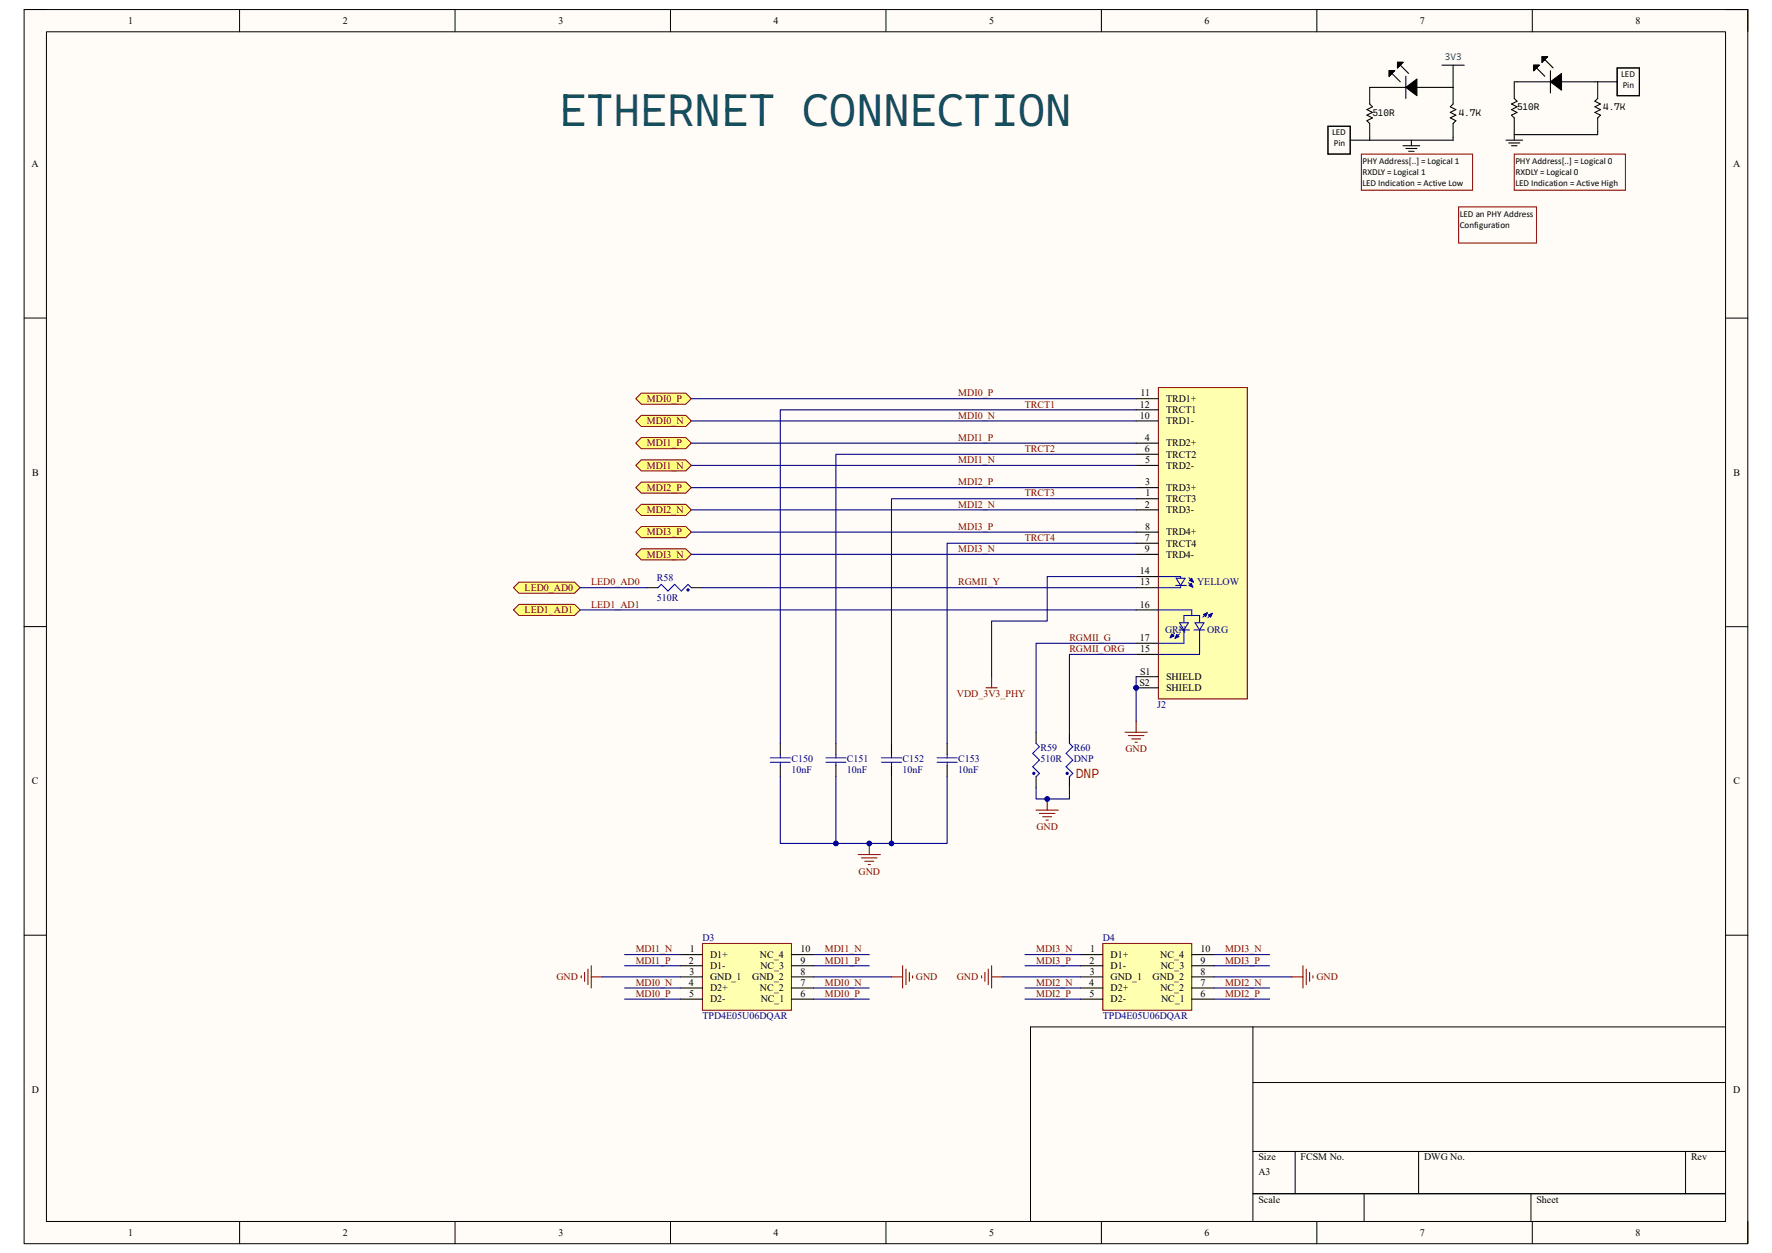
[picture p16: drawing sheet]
<svg xmlns="http://www.w3.org/2000/svg" width="420mm" height="297mm" viewBox="0 0 420 297" stroke-linecap="round" stroke-linejoin="round" font-family="sans-serif">
<defs><g id="words">
<text font-size="10.9" fill="#134f5c" x="132.7" y="29.8">ETHERNET CONNECTION</text>
<text font-size="3.2" fill="#f00" x="255" y="184.4">DNP</text>
<g font-size="2.4">
<text x="30.4" y="5.7">1</text>
<text x="81.2" y="5.7">2</text>
<text x="132.4" y="5.7">3</text>
<text x="183.3" y="5.7">4</text>
<text x="234.5" y="5.7">5</text>
<text x="285.5" y="5.7">6</text>
<text x="336.5" y="5.7">7</text>
<text x="387.6" y="5.7">8</text>
<text x="7.5" y="39.6">A</text>
<text x="410.8" y="39.6">A</text>
<text x="270.3" y="94">11</text>
<text x="276.4" y="95.3">TRD1+</text>
<text x="270.1" y="99.3">10</text>
<text x="270.2" y="96.6">12</text>
<text x="276.4" y="97.9">TRCT1</text>
<text x="276.4" y="100.6">TRD1-</text>
<text x="271.3" y="104.5">4</text>
<text x="271.4" y="107.1">6</text>
<text x="276.4" y="105.8">TRD2+</text>
<text x="7.6" y="112.8">B</text>
<text x="271.4" y="109.8">5</text>
<text x="276.4" y="108.5">TRCT2</text>
<text x="276.4" y="111.1">TRD2-</text>
<text x="410.9" y="112.8">B</text>
<text x="271.4" y="115.1">3</text>
<text x="271.5" y="117.7">1</text>
<text x="276.4" y="116.4">TRD3+</text>
<text x="276.4" y="119">TRCT3</text>
<text x="271.4" y="120.4">2</text>
<text x="271.4" y="125.6">8</text>
<text x="276.4" y="121.7">TRD3-</text>
<text x="271.4" y="128.2">7</text>
<text x="271.4" y="130.9">9</text>
<text x="276.4" y="126.9">TRD4+</text>
<text x="276.4" y="129.6">TRCT4</text>
<text x="270.1" y="136.1">14</text>
<text x="276.4" y="132.2">TRD4-</text>
<text x="270.3" y="138.8">13</text>
<text x="270.2" y="144.1">16</text>
<text x="270.2" y="152">17</text>
<text x="270.2" y="154.6">15</text>
<text x="270.2" y="159.9">S1</text>
<text x="276.4" y="161.2">SHIELD</text>
<text x="270" y="162.5">S2</text>
<text x="276.4" y="163.8">SHIELD</text>
<text x="7.6" y="185.9">C</text>
<text x="410.8" y="185.9">C</text>
<text x="163.5" y="225.8">1</text>
<text x="168.3" y="227.1">D1+</text>
<text x="180.1" y="227.1">NC_4</text>
<text x="189.7" y="225.8">10</text>
<text x="258.4" y="225.8">1</text>
<text x="263.2" y="227.1">D1+</text>
<text x="275" y="227.1">NC_4</text>
<text x="284.6" y="225.8">10</text>
<text x="163.3" y="228.4">2</text>
<text x="163.3" y="233.7">4</text>
<text x="163.4" y="231.1">3</text>
<text x="168.3" y="229.7">D1-</text>
<text x="168.3" y="232.4">GND_1</text>
<text x="178.3" y="232.4">GND_2</text>
<text x="180.3" y="229.7">NC_3</text>
<text x="189.7" y="233.7">7</text>
<text x="189.7" y="231.1">8</text>
<text x="189.7" y="228.4">9</text>
<text x="258.1" y="233.7">4</text>
<text x="258.2" y="228.4">2</text>
<text x="258.3" y="231.1">3</text>
<text x="263.2" y="229.7">D1-</text>
<text x="263.2" y="232.4">GND_1</text>
<text x="273.2" y="232.4">GND_2</text>
<text x="275.1" y="229.7">NC_3</text>
<text x="284.6" y="233.7">7</text>
<text x="284.6" y="231.1">8</text>
<text x="284.6" y="228.4">9</text>
<text x="163.4" y="236.3">5</text>
<text x="168.3" y="235">D2+</text>
<text x="168.3" y="237.6">D2-</text>
<text x="180.1" y="235">NC_2</text>
<text x="180.3" y="237.6">NC_1</text>
<text x="189.7" y="236.3">6</text>
<text x="258.2" y="236.3">5</text>
<text x="263.2" y="235">D2+</text>
<text x="263.2" y="237.6">D2-</text>
<text x="275" y="235">NC_2</text>
<text x="275.2" y="237.6">NC_1</text>
<text x="284.6" y="236.3">6</text>
<text x="7.5" y="259">D</text>
<text x="410.8" y="259">D</text>
<text x="298.3" y="275">Size</text>
<text x="308.3" y="275">FCSM No.</text>
<text x="337.5" y="275">DWG No.</text>
<text x="400.8" y="275">Rev</text>
<text x="298.3" y="278.5">A3</text>
<text x="298.3" y="285.1">Scale</text>
<text x="364.2" y="285.1">Sheet</text>
<text x="30.4" y="293">1</text>
<text x="81.2" y="293">2</text>
<text x="132.4" y="293">3</text>
<text x="183.3" y="293">4</text>
<text x="234.5" y="293">5</text>
<text x="285.5" y="293">6</text>
<text x="336.5" y="293">7</text>
<text x="387.6" y="293">8</text>
</g>
<g font-size="2.4" fill="#800000">
<text x="153.3" y="95.3">MDI0_P</text>
<text x="227.1" y="94">MDI0_P</text>
<text x="153.3" y="100.6">MDI0_N</text>
<text x="227.1" y="99.3">MDI0_N</text>
<text x="242.9" y="96.6">TRCT1</text>
<text x="153.3" y="105.8">MDI1_P</text>
<text x="227.1" y="104.5">MDI1_P</text>
<text x="242.9" y="107.1">TRCT2</text>
<text x="153.3" y="111.1">MDI1_N</text>
<text x="227.1" y="109.8">MDI1_N</text>
<text x="153.3" y="116.4">MDI2_P</text>
<text x="227.1" y="115.1">MDI2_P</text>
<text x="242.9" y="117.7">TRCT3</text>
<text x="153.3" y="121.7">MDI2_N</text>
<text x="227.1" y="120.4">MDI2_N</text>
<text x="227.1" y="125.6">MDI3_P</text>
<text x="153.3" y="126.9">MDI3_P</text>
<text x="227.1" y="130.9">MDI3_N</text>
<text x="242.9" y="128.2">TRCT4</text>
<text x="153.3" y="132.2">MDI3_N</text>
<text x="124.3" y="140.1">LED0_AD0</text>
<text x="140.1" y="138.8">LED0_AD0</text>
<text x="227.1" y="138.8">RGMII_Y</text>
<text x="124.3" y="145.4">LED1_AD1</text>
<text x="140.1" y="144.1">LED1_AD1</text>
<text x="253.4" y="152">RGMII_G</text>
<text x="253.4" y="154.6">RGMII_ORG</text>
<text x="226.8" y="165.1">VDD_3V3_PHY</text>
<text x="266.7" y="178.3">GND</text>
<text x="245.7" y="196.8">GND</text>
<text x="203.5" y="207.3">GND</text>
<text x="150.7" y="225.8">MDI1_N</text>
<text x="195.5" y="225.8">MDI1_N</text>
<text x="245.6" y="225.8">MDI3_N</text>
<text x="290.4" y="225.8">MDI3_N</text>
<text x="131.9" y="232.4">GND</text>
<text x="150.7" y="228.4">MDI1_P</text>
<text x="150.7" y="233.7">MDI0_N</text>
<text x="195.5" y="228.4">MDI1_P</text>
<text x="195.5" y="233.7">MDI0_N</text>
<text x="217.1" y="232.4">GND</text>
<text x="226.8" y="232.4">GND</text>
<text x="245.6" y="228.4">MDI3_P</text>
<text x="245.6" y="233.7">MDI2_N</text>
<text x="290.4" y="228.4">MDI3_P</text>
<text x="290.4" y="233.7">MDI2_N</text>
<text x="312" y="232.4">GND</text>
<text x="150.7" y="236.3">MDI0_P</text>
<text x="195.5" y="236.3">MDI0_P</text>
<text x="245.6" y="236.3">MDI2_P</text>
<text x="290.4" y="236.3">MDI2_P</text>
</g>
<g font-size="2.4" fill="#000080">
<text x="155.7" y="137.8">R58</text>
<text x="155.7" y="142.5">510R</text>
<text x="283.8" y="138.8">YELLOW</text>
<text x="276.1" y="150.1">GRN</text>
<text x="286.1" y="150.1">ORG</text>
<text x="274.3" y="167.8">J2</text>
<text x="246.6" y="178.1">R59</text>
<text x="254.5" y="178.1">R60</text>
<text x="187.6" y="180.7">C150</text>
<text x="187.6" y="183.3">10nF</text>
<text x="200.7" y="180.7">C151</text>
<text x="200.7" y="183.3">10nF</text>
<text x="213.9" y="180.7">C152</text>
<text x="213.9" y="183.3">10nF</text>
<text x="227.1" y="180.7">C153</text>
<text x="227.1" y="183.3">10nF</text>
<text x="246.6" y="180.7">510R</text>
<text x="254.5" y="180.7">DNP</text>
<text x="166.5" y="223.1">D3</text>
<text x="261.4" y="223.1">D4</text>
<text x="166.5" y="241.6">TPD4E05U06DQAR</text>
<text x="261.4" y="241.6">TPD4E05U06DQAR</text>
</g>
<text font-size="2.3" fill="#134f5c" x="342.5" y="14.2">3V3</text>
<g font-size="2.3">
<text x="325.3" y="27.4">510R</text>
<text x="345.7" y="27.4">4.7K</text>
<text x="359.6" y="26.1">510R</text>
<text x="380" y="26.1">4.7K</text>
</g>
<g font-size="2.2">
<text x="384.3" y="18.2">LED</text>
<text x="384.6" y="20.8">Pin</text>
<text x="315.7" y="32">LED</text>
<text x="316.1" y="34.6">Pin</text>
<text x="322.9" y="38.8">PHY Address[..] = Logical 1</text>
<text x="322.9" y="41.5">RXDLY = Logical 1</text>
<text x="359.2" y="38.8">PHY Address[..] = Logical 0</text>
<text x="359.2" y="41.5">RXDLY = Logical 0</text>
<text x="322.9" y="44.1">LED Indication = Active Low</text>
<text x="359.2" y="44.1">LED Indication = Active High</text>
<text x="346" y="51.4">LED an PHY Address</text>
<text x="346" y="54">Configuration</text>
</g>
</g></defs>
<path d="M5.7 2.3h408.6v292.5h-408.6z" fill-rule="evenodd" fill="#fffcf8"/>
<path d="M5.7 2.3h408.6v292.5h-408.6z" fill="none" stroke="#000" stroke-width=".24"/>
<path d="M11 7.5h398v282h-398z" fill-rule="evenodd" fill="#fffcf8"/>
<g fill="none" stroke="#000" stroke-width=".24">
<path d="M5.7 2.3h5.3M11 7.5h398v282h-398zM56.8 2.3v5.2M107.8 2.3v5.2M158.9 2.3v5.2M210 2.3v5.2M261 2.3v5.2M312.1 2.3v5.2M363.2 2.3v5.2M409 2.3h5.3v5.2M5.7 75.4h5.3M409 75.4h5.3"/>
<path d="M5.7 148.5h5.3M409 148.5h5.3M5.7 221.7h5.3M409 221.7h5.3M297 243.4v46.1M297 256.6h112M409 243.4h-164.8v46.1M297 272.9h112M307 272.9v10.1M336.2 272.9v10.1M399.5 272.9v10.1M56.8 289.5v5.3"/>
<path d="M107.9 289.5v5.3M158.9 289.5v5.3M210 289.5v5.3M261 289.5v5.3M297 283h112M312.1 289.5v5.3M323.3 283v6.5M362.9 283v6.5M363.2 289.5v5.3M414.3 289.5v5.3"/>
</g>
<circle cx="269.3" cy="163" r=".53" fill="#000080"/>
<circle cx="269.3" cy="163" r=".53" fill="none" stroke="#000080" stroke-width=".24"/>
<path d="M274.6 91.9h21v73.8h-21z" fill-rule="evenodd" fill="#ffffb0"/>
<path d="M274.6 91.9h21v73.8h-21z" fill="none" stroke="#800000" stroke-width=".25"/>
<g fill="none" stroke="#00f" stroke-width=".25">
<path d="M274.6 136.7h5.2v.2M278.6 138.8h2.5M278.8 137.1h2.1l-1.1 1.7zM279.8 138.9v.4h-5.2M281.7 138.1l1 1.1M281.8 136.9l1.1 1.1M274.6 144.6h7.9v1.3M278.4 150.1l-1.1 1.1M279.4 149.3h2.5M279.6 147.6h2.1l-1.1 1.7zM279.6 150.3l-1.1 1M280.6 147.5v-1.6h3.7v1.6"/>
<path d="M280.6 149.5v3h-6M283 149.3h2.5M283.3 147.6h2.1l-1.1 1.7zM284.3 149.5v5.6h-9.7M286.2 145.2l-1.1 1.1M287.3 145.4l-1 1"/>
</g>
<path d="M281.9 137.6l.6-.5 .4 .9z" fill="#00f"/>
<path d="M281.9 137.6l.6-.5 .4 .9z" fill="none" stroke="#00f" stroke-width=".25"/>
<path d="M281.8 138.8l.5-.5 .4 .9z" fill="#00f"/>
<path d="M281.8 138.8l.5-.5 .4 .9z" fill="none" stroke="#00f" stroke-width=".25"/>
<path d="M278.9 150.4l.5 .5-.9 .4z" fill="#00f"/>
<path d="M278.9 150.4l.5 .5-.9 .4z" fill="none" stroke="#00f" stroke-width=".25"/>
<path d="M277.7 150.3l.5 .5-.9 .4z" fill="#00f"/>
<path d="M277.7 150.3l.5 .5-.9 .4z" fill="none" stroke="#00f" stroke-width=".25"/>
<path d="M285.2 145.6l1-.4-.4 1z" fill="#00f"/>
<path d="M285.2 145.6l1-.4-.4 1z" fill="none" stroke="#00f" stroke-width=".25"/>
<path d="M286.4 145.8l.9-.4-.4 .9z" fill="#00f"/>
<path d="M286.4 145.8l.9-.4-.4 .9z" fill="none" stroke="#00f" stroke-width=".25"/>
<g fill="none" stroke="#000" stroke-width=".25">
<path d="M269.3 94.5h5.3M269.3 97.1h5.3M269.3 99.8h5.3M269.3 105.1h5.3M269.3 107.7h5.3M269.3 110.3h5.3M269.3 115.6h5.3M269.3 118.2h5.3M269.3 120.9h5.3M269.3 126.1h5.3M269.3 128.8h5.3M269.3 131.4h5.3"/>
<path d="M269.3 136.7h5.3M269.3 139.3h5.3M269.3 144.6h5.3M269.3 152.5h5.3M269.3 155.1h5.3M269.3 160.4h5.3M269.3 163h5.3"/>
</g>
<circle cx="269.3" cy="163" r=".53" fill="#000080"/>
<circle cx="269.3" cy="163" r=".53" fill="none" stroke="#000080" stroke-width=".24"/>
<path d="M166.5 223.6h21.1v15.9h-21.1z" fill-rule="evenodd" fill="#ffffb0"/>
<path d="M166.5 223.6h21.1v15.9h-21.1z" fill="none" stroke="#800000" stroke-width=".25"/>
<path d="M161.2 226.3h5.3M161.2 228.9h5.3M161.2 231.6h5.3M161.2 234.2h5.3M161.2 236.8h5.3M187.6 226.3h5.2M187.6 228.9h5.2M187.6 231.6h5.2M187.6 234.2h5.2M187.6 236.8h5.2" fill="none" stroke="#000" stroke-width=".25"/>
<path d="M261.4 223.6h21.1v15.9h-21.1z" fill-rule="evenodd" fill="#ffffb0"/>
<path d="M206 199.9v2.7M203.4 202.6h5.3M204.2 203.4h3.7M205 204.2h2.1M205.8 204.9h.5M261.4 223.6h21.1v15.9h-21.1z" fill="none" stroke="#800000" stroke-width=".25"/>
<g fill="none" stroke="#000" stroke-width=".25">
<path d="M184.9 176.2v2.6M198.1 176.2v2.6M211.3 176.2v2.6M224.5 176.2v2.6M184.9 181.5v2.6M198.1 181.5v2.6M211.3 181.5v2.6M224.5 181.5v2.6M256.1 226.3h5.3M256.1 228.9h5.3M256.1 231.6h5.3M256.1 234.2h5.3"/>
<path d="M256.1 236.8h5.3M282.5 226.3h5.2M282.5 228.9h5.2M282.5 231.6h5.2M282.5 234.2h5.2M282.5 236.8h5.2"/>
</g>
<g fill="none" stroke="#00f" stroke-width=".25">
<path d="M182.6 179.6h4.7M184.9 178.8v.8M195.7 179.6h4.8M198.1 178.8v.8M208.9 179.6h4.8M211.3 178.8v.8M222.1 179.6h4.8M224.5 178.8v.8M182.6 180.7h4.7M184.9 180.7v.8M195.7 180.7h4.8M198.1 180.7v.8"/>
<path d="M208.9 180.7h4.8M211.3 180.7v.8M222.1 180.7h4.8M224.5 180.7v.8"/>
</g>
<circle cx="206" cy="199.9" r=".53" fill="#000080"/>
<circle cx="206" cy="199.9" r=".53" fill="none" stroke="#000080" stroke-width=".24"/>
<g fill="none" stroke="#800000" stroke-width=".25">
<path d="M137.8 231.3v.5M138.6 230.5v2.1M139.4 229.7v3.7M140.1 228.9v5.3M140.1 231.6h2.7M211.3 231.6h2.6M213.9 228.9v5.3M214.7 229.7v3.7M215.5 230.5v2.1M216.3 231.3v.5M232.7 231.3v.5M233.4 230.5v2.1"/>
<path d="M234.2 229.7v3.7M235 231.6h2.7M235 228.9v5.3M306.2 231.6h2.6M308.8 228.9v5.3M309.6 229.7v3.7M310.4 230.5v2.1M311.2 231.3v.5"/>
</g>
<path d="M150.7 94.5l1.3-1.3h10.5l1.4 1.3-1.4 1.3h-10.5z" fill-rule="evenodd" fill="#ffff80"/>
<path d="M150.7 94.5l1.3-1.3h10.5l1.4 1.3-1.4 1.3h-10.5z" fill="none" stroke="#800000" stroke-width=".24"/>
<path d="M152 98.5h10.5l1.4 1.3-1.4 1.3h-10.5l-1.3-1.3z" fill-rule="evenodd" fill="#ffff80"/>
<path d="M152 98.5h10.5l1.4 1.3-1.4 1.3h-10.5l-1.3-1.3z" fill="none" stroke="#800000" stroke-width=".24"/>
<path d="M150.7 105l1.3-1.3h10.5l1.4 1.3-1.4 1.4h-10.5z" fill-rule="evenodd" fill="#ffff80"/>
<path d="M150.7 105l1.3-1.3h10.5l1.4 1.3-1.4 1.4h-10.5z" fill="none" stroke="#800000" stroke-width=".24"/>
<path d="M152 109h10.5l1.4 1.3-1.4 1.3h-10.5l-1.3-1.3z" fill-rule="evenodd" fill="#ffff80"/>
<path d="M152 109h10.5l1.4 1.3-1.4 1.3h-10.5l-1.3-1.3z" fill="none" stroke="#800000" stroke-width=".24"/>
<path d="M150.7 115.6l1.3-1.3h10.5l1.4 1.3-1.4 1.3h-10.5z" fill-rule="evenodd" fill="#ffff80"/>
<path d="M150.7 115.6l1.3-1.3h10.5l1.4 1.3-1.4 1.3h-10.5z" fill="none" stroke="#800000" stroke-width=".24"/>
<path d="M150.7 120.9l1.3-1.4h10.5l1.4 1.4-1.4 1.3h-10.5z" fill-rule="evenodd" fill="#ffff80"/>
<path d="M150.7 120.9l1.3-1.4h10.5l1.4 1.4-1.4 1.3h-10.5z" fill="none" stroke="#800000" stroke-width=".24"/>
<path d="M152 124.8h10.5l1.4 1.3-1.4 1.3h-10.5l-1.3-1.3z" fill-rule="evenodd" fill="#ffff80"/>
<path d="M152 124.8h10.5l1.4 1.3-1.4 1.3h-10.5l-1.3-1.3z" fill="none" stroke="#800000" stroke-width=".24"/>
<path d="M152 130.1h10.5l1.4 1.3-1.4 1.3h-10.5l-1.3-1.3z" fill-rule="evenodd" fill="#ffff80"/>
<path d="M152 130.1h10.5l1.4 1.3-1.4 1.3h-10.5l-1.3-1.3z" fill="none" stroke="#800000" stroke-width=".24"/>
<path d="M266.6 173.6h5.3M267.4 174.4h3.7M268.2 175.2h2.1M269 175.9h.5M269.3 170.9v2.7" fill="none" stroke="#800000" stroke-width=".25"/>
<path d="M245.6 176.2l.8 .8-1.6 1.6 1.6 1.6-1.6 1.5 1.6 1.6-.8 .8" fill="none" stroke="#00f" stroke-width=".25"/>
<circle cx="245" cy="183.3" r=".27" fill="#00f"/>
<g fill="none" stroke="#00f" stroke-width=".25">
<path d="M253.5 176.2l.8 .8-1.6 1.6 1.6 1.6-1.6 1.5 1.6 1.6-.8 .8"/>
<circle cx="245" cy="183.3" r=".27"/>
</g>
<path d="M245.6 173.6v2.6M245.6 184.1v2.7" fill="none" stroke="#000" stroke-width=".25"/>
<circle cx="252.9" cy="183.3" r=".27" fill="#00f"/>
<circle cx="252.9" cy="183.3" r=".27" fill="none" stroke="#00f" stroke-width=".25"/>
<g fill="none" stroke="#000" stroke-width=".25">
<path d="M329.2 16.8h1.4l-1.4 1.3zM329.9 17.4l2 2M331.2 14.8h1.3l-1.3 1.3zM331.9 15.4l2 2M333.2 18.1v5.2M341.8 15.5h5.2M344.4 15.4v9.3l-.7 .6 1.4 .7-1.4 .6 1.4 .7-1.4 .7 1.4 .6-.7 .7v3.9h-24.4M363.5 15.5h1.3l-1.3 1.3zM364.2 16.1l1.9 2M365.5 13.5h1.3l-1.3 1.3zM366.1 14.1l2 2M367.5 19.4l2.6-2v4z"/>
<path d="M367.5 19.4h-8.6v3.9l.7 .7-1.4 .7 1.4 .6-1.4 .7 1.4 .6-1.4 .7 .7 .7v5.2M367.5 16.8v5.2M370.1 19.4h13.2M378.7 19.4v3.9l-.7 .7 1.3 .7-1.3 .6 1.3 .7-1.3 .6 1.3 .7-.6 .7v3.9h-19.8M383.3 16.1h5.3v6.6h-5.3zM314.7 29.9h5.3v6.6h-5.3zM332.5 34.5h4M333.2 20.7l2.6-2v4zM333.2 20.7h-8.6v4l.7 .6-1.3 .7 1.3 .6-1.3 .7 1.3 .7-1.3 .6 .6 .7v3.9M333.2 35.2h2.6M333.9 35.9h1.3M334.5 33.2v1.3"/>
<path d="M335.8 20.7h8.6M356.9 33.2h4M357.6 33.9h2.6M358.2 34.5h1.4M253.5 173.6v2.6M253.5 184.1v2.7"/>
</g>
<g fill="#000">
<path d="M329.2 16.8h1.4l-1.4 1.3zM331.2 14.8h1.3l-1.3 1.3zM363.5 15.5h1.3l-1.3 1.3zM365.5 13.5h1.3l-1.3 1.3z"/>
<path d="M367.5 19.4l2.6-2v4z" fill-rule="evenodd"/>
<path d="M333.2 20.7l2.6-2v4z" fill-rule="evenodd"/>
</g>
<path d="M383.3 16.1h5.3v6.6h-5.3zM314.7 29.9h5.3v6.6h-5.3z" fill="none" stroke="#000" stroke-width=".24"/>
<path d="M322.7 36.5h26.3v8.6h-26.3zM358.9 36.5h26.4v8.6h-26.4zM345.7 49h18.5v8.6h-18.5z" fill="none" stroke="#980000" stroke-width=".25"/>
<path d="M245.6 192h5.2M246.4 192.8h3.6M247.1 193.6h2.1M247.9 194.4h.6M248.2 189.4v2.6" fill="none" stroke="#800000" stroke-width=".25"/>
<circle cx="248.2" cy="189.4" r=".53" fill="#000080"/>
<circle cx="248.2" cy="189.4" r=".53" fill="none" stroke="#000080" stroke-width=".24"/>
<path d="M156 139.3l.7-.8 1.6 1.6 1.6-1.6 1.6 1.6 1.6-1.6 .8 .8" fill="none" stroke="#00f" stroke-width=".25"/>
<circle cx="163.1" cy="139.8" r=".27" fill="#00f"/>
<circle cx="163.1" cy="139.8" r=".27" fill="none" stroke="#00f" stroke-width=".25"/>
<path d="M153.3 139.3h2.7M163.9 139.3h2.6" fill="none" stroke="#000" stroke-width=".25"/>
<path d="M233.7 163h2.6M235 160.4v2.6" fill="none" stroke="#800000" stroke-width=".25"/>
<path d="M123 138h13.2l1.3 1.3-1.3 1.3h-13.2l-1.3-1.3z" fill-rule="evenodd" fill="#ffff80"/>
<path d="M123 138h13.2l1.3 1.3-1.3 1.3h-13.2l-1.3-1.3z" fill="none" stroke="#800000" stroke-width=".24"/>
<path d="M121.7 144.6l1.3-1.3h13.2l1.3 1.3-1.3 1.3h-13.2z" fill-rule="evenodd" fill="#ffff80"/>
<path d="M121.7 144.6l1.3-1.3h13.2l1.3 1.3-1.3 1.3h-13.2z" fill="none" stroke="#800000" stroke-width=".24"/>
<g fill="none" stroke="#000080" stroke-width=".25">
<path d="M163.9 94.5h105.4M163.9 99.8h105.4M269.3 97.1h-84.4v79.1M163.9 105.1h105.4M163.9 110.3h105.4M163.9 115.6h105.4M269.3 118.2h-58v58M269.3 107.7h-71.2v68.5M163.9 120.9h105.4M163.9 126.1h105.4M163.9 131.4h105.4M269.3 128.8h-44.8v47.4"/>
<path d="M211.3 184.1v15.8"/>
</g>
<circle cx="211.3" cy="199.9" r=".53" fill="#000080"/>
<circle cx="211.3" cy="199.9" r=".53" fill="none" stroke="#000080" stroke-width=".24"/>
<path d="M198.1 184.1v15.8h26.4v-15.8" fill="none" stroke="#000080" stroke-width=".25"/>
<circle cx="198.1" cy="199.9" r=".53" fill="#000080"/>
<circle cx="198.1" cy="199.9" r=".53" fill="none" stroke="#000080" stroke-width=".24"/>
<circle cx="206" cy="199.9" r=".53" fill="#000080"/>
<circle cx="206" cy="199.9" r=".53" fill="none" stroke="#000080" stroke-width=".24"/>
<circle cx="211.3" cy="199.9" r=".53" fill="#000080"/>
<circle cx="211.3" cy="199.9" r=".53" fill="none" stroke="#000080" stroke-width=".24"/>
<path d="M184.9 184.1v15.8h13.2" fill="none" stroke="#000080" stroke-width=".25"/>
<circle cx="198.1" cy="199.9" r=".53" fill="#000080"/>
<circle cx="198.1" cy="199.9" r=".53" fill="none" stroke="#000080" stroke-width=".24"/>
<g fill="none" stroke="#000080" stroke-width=".25">
<path d="M269.3 160.4v10.5M142.8 231.6h18.4M148 228.9h13.2M148 234.2h13.2M148 226.3h13.2M148 236.8h13.2M192.8 228.9h13.2M192.8 231.6h18.5M192.8 234.2h13.2M192.8 226.3h13.2M192.8 236.8h13.2M237.7 231.6h18.4"/>
<path d="M242.9 228.9h13.2M242.9 234.2h13.2M242.9 226.3h13.2M242.9 236.8h13.2M287.7 228.9h13.2M287.7 231.6h18.5M287.7 234.2h13.2M287.7 226.3h13.2M287.7 236.8h13.2"/>
</g>
<circle cx="269.3" cy="163" r=".53" fill="#000080"/>
<circle cx="269.3" cy="163" r=".53" fill="none" stroke="#000080" stroke-width=".24"/>
<path d="M269.3 152.5h-23.7v21.1M269.3 155.1h-15.8v18.5M245.6 186.8v2.6h7.9v-2.6" fill="none" stroke="#000080" stroke-width=".25"/>
<circle cx="248.2" cy="189.4" r=".53" fill="#000080"/>
<circle cx="248.2" cy="189.4" r=".53" fill="none" stroke="#000080" stroke-width=".24"/>
<path d="M137.5 139.3h15.8M166.5 139.3h102.8M269.3 136.7h-21.1v10.5h-13.2v13.2M137.5 144.6h131.8" fill="none" stroke="#000080" stroke-width=".25"/>
<use href="#words"/>
</svg>
